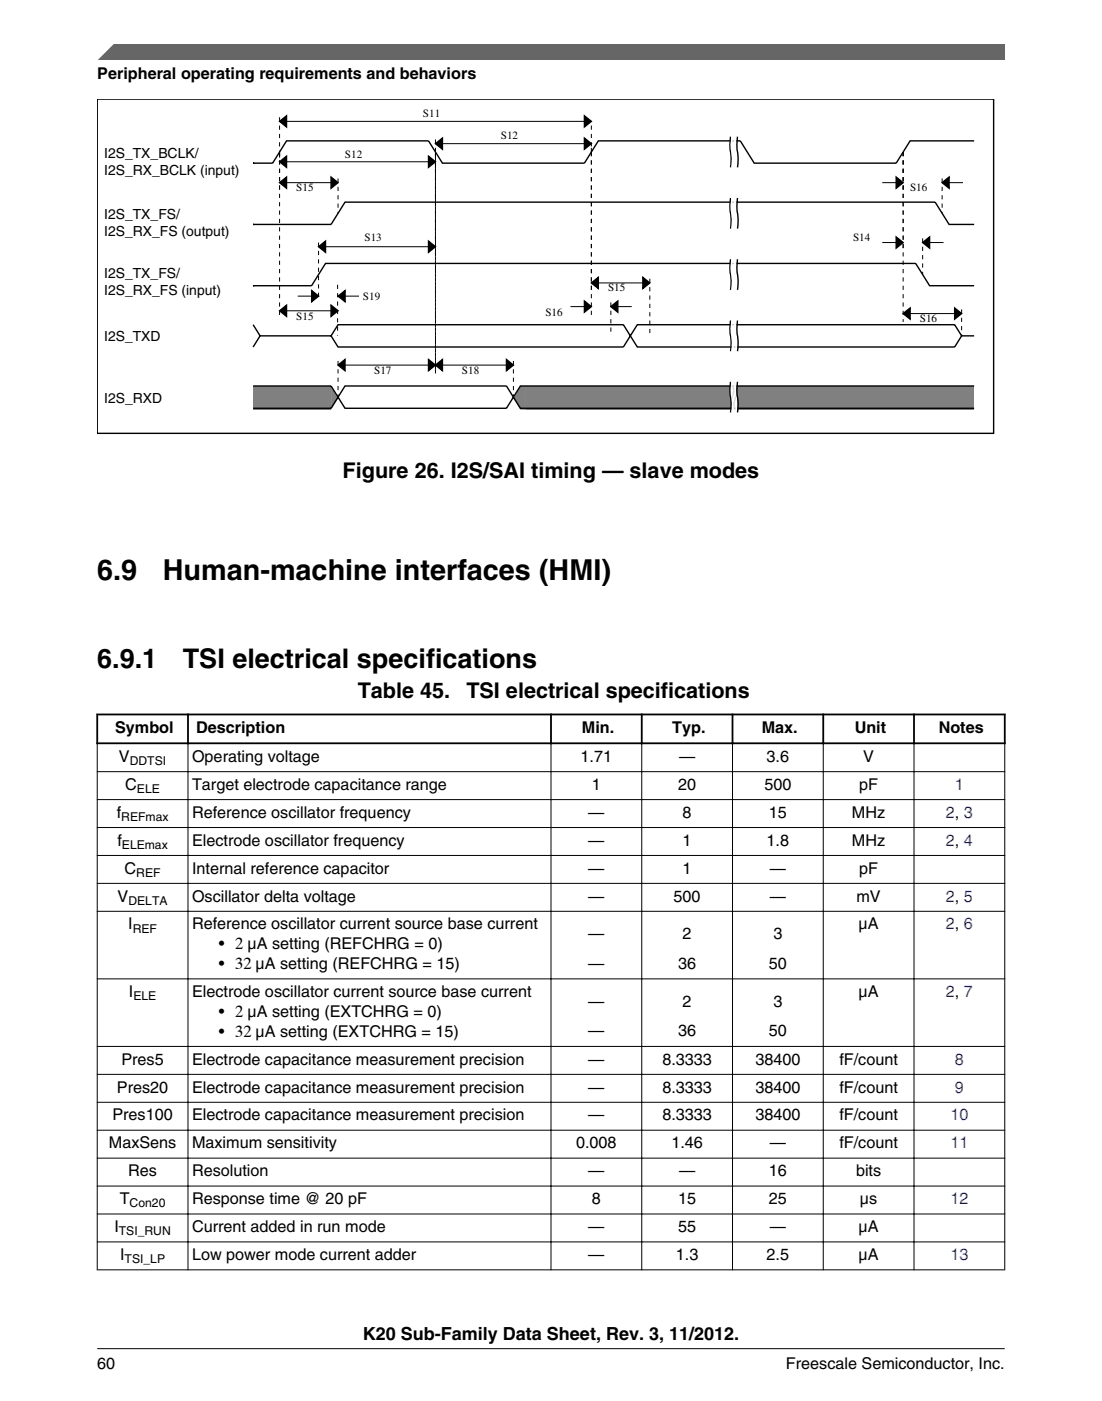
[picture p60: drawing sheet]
<svg xmlns="http://www.w3.org/2000/svg" width="216mm" height="274mm" viewBox="0 0 216 274" stroke-linecap="round" stroke-linejoin="round" font-family="sans-serif">
<defs><g id="words">
<g font-size="5.6">
<text x="19" y="113.5">6.9</text>
<text x="31.9" y="113.5">Human-machine interfaces (HMI)</text>
</g>
<g font-size="5.3">
<text x="19" y="130.9">6.9.1</text>
<text x="35.8" y="130.9">TSI electrical specifications</text>
</g>
<g font-size="4.2">
<text x="67.1" y="93.7">Figure 26. I2S/SAI timing — slave modes</text>
<text x="70.1" y="136.6">Table 45.</text>
<text x="91.4" y="136.6">TSI electrical specifications</text>
</g>
<text font-size="3.5" x="71.1" y="262.3">K20 Sub-Family Data Sheet, Rev. 3, 11/2012.</text>
<g font-size="3.2">
<text x="19" y="15.5">Peripheral operating requirements and behaviors</text>
<text x="22.6" y="143.5">Symbol</text>
<text x="38.4" y="143.5">Description</text>
<text x="114" y="143.5">Min.</text>
<text x="131.7" y="143.5">Typ.</text>
<text x="149.2" y="143.5">Max.</text>
<text x="167.4" y="143.5">Unit</text>
<text x="183.9" y="143.5">Notes</text>
<text x="23.3" y="149.2">V</text>
<text x="37.6" y="149.2">Operating voltage</text>
<text x="113.8" y="149.2">1.71</text>
<text x="133" y="149.2">—</text>
<text x="150.2" y="149.2">3.6</text>
<text x="169.1" y="149.2">V</text>
<text x="24.5" y="154.7">C</text>
<text x="37.6" y="154.7">Target electrode capacitance range</text>
<text x="116" y="154.7">1</text>
<text x="132.9" y="154.7">20</text>
<text x="149.8" y="154.7">500</text>
<text x="168.3" y="154.7">pF</text>
<text x="22.9" y="160.1">f</text>
<text x="37.6" y="160.1">Reference oscillator frequency</text>
<text x="115.3" y="160.1">—</text>
<text x="133.7" y="160.1">8</text>
<text x="150.6" y="160.1">15</text>
<text x="166.9" y="160.1">MHz</text>
<text x="23" y="165.6">f</text>
<text x="37.6" y="165.6">Electrode oscillator frequency</text>
<text x="115.3" y="165.6">—</text>
<text x="133.7" y="165.6">1</text>
<text x="150.2" y="165.6">1.8</text>
<text x="166.9" y="165.6">MHz</text>
<text x="24.4" y="171.1">C</text>
<text x="37.6" y="171.1">Internal reference capacitor</text>
<text x="115.3" y="171.1">—</text>
<text x="133.7" y="171.1">1</text>
<text x="150.8" y="171.1">—</text>
<text x="168.3" y="171.1">pF</text>
<text x="23" y="176.5">V</text>
<text x="37.6" y="176.5">Oscillator delta voltage</text>
<text x="115.3" y="176.5">—</text>
<text x="132" y="176.5">500</text>
<text x="150.8" y="176.5">—</text>
<text x="167.8" y="176.5">mV</text>
<text x="25.1" y="182">I</text>
<text x="37.6" y="182">Reference oscillator current source base current</text>
<text x="42.9" y="185.9">• 2 μA setting (REFCHRG = 0)</text>
<text x="115.3" y="183.9">—</text>
<text x="133.7" y="183.9">2</text>
<text x="151.5" y="183.9">3</text>
<text x="168.2" y="182">μA</text>
<text x="42.9" y="189.8">• 32 μA setting (REFCHRG = 15)</text>
<text x="115.3" y="189.7">—</text>
<text x="132.9" y="189.7">36</text>
<text x="150.6" y="189.7">50</text>
<text x="25.2" y="195.2">I</text>
<text x="37.6" y="195.2">Electrode oscillator current source base current</text>
<text x="115.3" y="197.1">—</text>
<text x="133.7" y="197.1">2</text>
<text x="151.5" y="197.1">3</text>
<text x="168.2" y="195.2">μA</text>
<text x="42.9" y="199.1">• 2 μA setting (EXTCHRG = 0)</text>
<text x="42.9" y="203">• 32 μA setting (EXTCHRG = 15)</text>
<text x="115.3" y="202.9">—</text>
<text x="132.9" y="202.9">36</text>
<text x="150.6" y="202.9">50</text>
<text x="23.8" y="208.5">Pres5</text>
<text x="37.6" y="208.5">Electrode capacitance measurement precision</text>
<text x="115.3" y="208.5">—</text>
<text x="129.8" y="208.5">8.3333</text>
<text x="148" y="208.5">38400</text>
<text x="164.4" y="208.5">fF/count</text>
<text x="22.9" y="213.9">Pres20</text>
<text x="37.6" y="213.9">Electrode capacitance measurement precision</text>
<text x="115.3" y="213.9">—</text>
<text x="129.8" y="213.9">8.3333</text>
<text x="148" y="213.9">38400</text>
<text x="164.4" y="213.9">fF/count</text>
<text x="22" y="219.4">Pres100</text>
<text x="37.6" y="219.4">Electrode capacitance measurement precision</text>
<text x="115.3" y="219.4">—</text>
<text x="129.8" y="219.4">8.3333</text>
<text x="148" y="219.4">38400</text>
<text x="164.4" y="219.4">fF/count</text>
<text x="21.3" y="224.9">MaxSens</text>
<text x="37.6" y="224.9">Maximum sensitivity</text>
<text x="112.9" y="224.9">0.008</text>
<text x="131.5" y="224.9">1.46</text>
<text x="150.8" y="224.9">—</text>
<text x="164.4" y="224.9">fF/count</text>
<text x="25.1" y="230.3">Res</text>
<text x="37.6" y="230.3">Resolution</text>
<text x="115.3" y="230.3">—</text>
<text x="133" y="230.3">—</text>
<text x="150.6" y="230.3">16</text>
<text x="167.7" y="230.3">bits</text>
<text x="23.5" y="235.8">T</text>
<text x="37.6" y="235.8">Response time @ 20 pF</text>
<text x="116" y="235.8">8</text>
<text x="132.9" y="235.8">15</text>
<text x="150.6" y="235.8">25</text>
<text x="168.5" y="235.8">μs</text>
<text x="22.4" y="241.3">I</text>
<text x="37.6" y="241.3">Current added in run mode</text>
<text x="115.3" y="241.3">—</text>
<text x="132.9" y="241.3">55</text>
<text x="150.8" y="241.3">—</text>
<text x="168.2" y="241.3">μA</text>
<text x="23.5" y="246.7">I</text>
<text x="37.6" y="246.7">Low power mode current adder</text>
<text x="115.3" y="246.7">—</text>
<text x="132.4" y="246.7">1.3</text>
<text x="150.2" y="246.7">2.5</text>
<text x="168.2" y="246.7">μA</text>
<text x="19.1" y="268">60</text>
<text x="154" y="268">Freescale Semiconductor, Inc.</text>
</g>
<g font-size="3.2" fill="#00f">
<text x="187.1" y="154.7">1</text>
<text x="185.3" y="160.1">2, 3</text>
<text x="185.3" y="165.6">2, 4</text>
<text x="185.3" y="176.5">2, 5</text>
<text x="185.3" y="182">2, 6</text>
<text x="185.3" y="195.2">2, 7</text>
<text x="187.1" y="208.5">8</text>
<text x="187.1" y="213.9">9</text>
<text x="186.2" y="219.4">10</text>
<text x="186.2" y="224.9">11</text>
<text x="186.2" y="235.8">12</text>
<text x="186.2" y="246.7">13</text>
</g>
<g font-size="2.7">
<text x="20.4" y="30.9">I2S_TX_BCLK/</text>
<text x="20.4" y="34.3">I2S_RX_BCLK (input)</text>
<text x="20.4" y="42.9">I2S_TX_FS/</text>
<text x="20.4" y="46.3">I2S_RX_FS (output)</text>
<text x="20.4" y="54.4">I2S_TX_FS/</text>
<text x="20.4" y="57.8">I2S_RX_FS (input)</text>
<text x="20.4" y="66.9">I2S_TXD</text>
<text x="20.4" y="78.9">I2S_RXD</text>
</g>
<g font-size="2.4">
<text x="25.4" y="149.8">DDTSI</text>
<text x="26.8" y="155.3">ELE</text>
<text x="23.8" y="160.8">REFmax</text>
<text x="23.9" y="166.2">ELEmax</text>
<text x="26.7" y="171.7">REF</text>
<text x="25.2" y="177.2">DELTA</text>
<text x="26" y="182.6">REF</text>
<text x="26.1" y="195.9">ELE</text>
<text x="25.4" y="236.4">Con20</text>
<text x="23.3" y="241.9">TSI_RUN</text>
<text x="24.4" y="247.4">TSI_LP</text>
</g>
<g font-size="2.2">
<text x="82.9" y="22.9">S11</text>
<text x="98.1" y="27.3">S12</text>
<text x="67.6" y="30.9">S12</text>
<text x="58" y="37.4">S15</text>
<text x="178.3" y="37.4">S16</text>
<text x="71.4" y="47.2">S13</text>
<text x="167.1" y="47.2">S14</text>
<text x="71.1" y="58.7">S19</text>
<text x="119.1" y="57">S15</text>
<text x="58" y="62.7">S15</text>
<text x="106.9" y="61.9">S16</text>
<text x="180.2" y="63">S16</text>
<text x="73.3" y="73.3">S17</text>
<text x="90.5" y="73.3">S18</text>
</g>
</g></defs>
<path d="M19 19.4h175.7v65.5h-175.7z" fill="none" stroke="#000" stroke-width=".27"/>
<g fill="#808080">
<path d="M49.6 75.6h3.8v4.6h-3.8z"/>
<path d="M53.4 75.6h3.8v4.6h-3.8z"/>
<path d="M57.2 75.6h3.8v4.6h-3.8z"/>
<path d="M61 75.6h3.9v4.6h-3.9z"/>
<path d="M64.9 75.6l1.3 2.4-1.3 2.2z"/>
<path d="M102 75.6h1v4.6h-1l-1.4-2.2z"/>
<path d="M103 75.6h3.9v4.6h-3.9z"/>
<path d="M106.9 75.6h3.8v4.6h-3.8z"/>
<path d="M110.7 75.6h3.8v4.6h-3.8z"/>
<path d="M114.5 75.6h3.8v4.6h-3.8z"/>
<path d="M118.3 75.6h3.8v4.6h-3.8z"/>
<path d="M122.1 75.6h3.8v4.6h-3.8z"/>
<path d="M125.9 75.6h3.9v4.6h-3.9z"/>
<path d="M129.8 75.6h3.8v4.6h-3.8z"/>
<path d="M133.6 75.6h3.8v4.6h-3.8z"/>
<path d="M137.4 75.6h3.8v4.6h-3.8z"/>
<path d="M141.2 75.6h3.8v4.6h-3.8z"/>
<path d="M145 75.6h3.9v4.6h-3.9z"/>
<path d="M148.9 75.6h3.8v4.6h-3.8z"/>
<path d="M152.7 75.6h3.8v4.6h-3.8z"/>
<path d="M156.5 75.6h3.8v4.6h-3.8z"/>
<path d="M160.3 75.6h3.8v4.6h-3.8z"/>
<path d="M164.1 75.6h3.8v4.6h-3.8z"/>
<path d="M167.9 75.6h3.9v4.6h-3.9z"/>
<path d="M171.8 75.6h3.8v4.6h-3.8z"/>
<path d="M175.6 75.6h3.8v4.6h-3.8z"/>
<path d="M179.4 75.6h3.8v4.6h-3.8z"/>
<path d="M183.2 75.6h3.8v4.6h-3.8z"/>
<path d="M187 75.6h3.9v4.6h-3.9z"/>
</g>
<g fill="none" stroke="#000" stroke-width=".27">
<path d="M49.6 31.9h.1M54.8 35.8l1.3-1.1v2.2zM54.8 23.8l1.3-1.1v2.2zM54.8 31.7l1.3-1.1v2.2zM64.9 34.7l1.3 1.1-1.3 1.1zM84 30.6l1.3 1.1-1.3 1.1zM85.3 28.1l1.4-1.1v2.2zM114.5 22.7l1.4 1.1-1.4 1.1zM114.5 27l1.4 1.1-1.4 1.1zM143.1 26.8a14.8 14.8 0 0 0 .1 4.3l-.1 1.7M143.1 38.8a14.8 14.8 0 0 0 .1 4.3l-.1 1.7M144.5 26.8a14.8 14.8 0 0 0 .1 4.3l-.1 1.7"/>
<path d="M144.5 38.8a14.8 14.8 0 0 0 .1 4.3l-.1 1.7M175.6 34.7l1.3 1.1-1.3 1.1zM184.6 35.8l1.3-1.1v2.2zM190.9 27.6h-12.6l-2.7 4.3h-27.8l-2.8-4.3h-27.8l-2.7 4.3h-27.8l-2.7-4.3h-27.9l-2.7 4.3h-3.8M49.6 43.9h.1M49.6 43.9h15.3l2.7-4.3h115.6l2.7 4.3h5M49.6 55.9h.1M49.6 55.9h11.4l2.8-4.3h115.6l2.7 4.3h8.8M61.1 56.9l1.3 1.1-1.3 1.1zM62.4 48.3l1.4-1.1v2.2zM64.9 59.8l1.3 1.1-1.3 1zM66.2 58l1.4-1.1v2.2z"/>
<path d="M84 47.2l1.3 1.1-1.3 1.1zM114.5 58.9l1.4 1.1-1.4 1.1zM115.9 55.4l1.3-1.1v2.2zM125.9 54.3l1.4 1.1-1.4 1.1zM143.1 50.8a14.8 14.8 0 0 0 .1 4.3l-.1 1.7M144.5 50.8a14.8 14.8 0 0 0 .1 4.3l-.1 1.7M175.6 46.4l1.3 1.1-1.3 1.1zM180.8 47.5l1.3-1.1v2.2zM49.6 75.6h15.3l2.7 4.3h31.6l2.8-4.3h88.9M49.6 79.9h15.3l2.7-4.3h31.6l2.8 4.3h88.9M49.6 63.6l1.4 2.2M54.8 60.9l1.3-1.1v2.1z"/>
<path d="M64.9 65.8h-13.9l-1.4 2.1M64.9 65.8l1.3 2.1h55.9l2.8-4.3h62.1l1.4 2.2M64.9 65.8l1.3-2.2h55.9l2.8 4.3h62.1l1.4-2.1h2.5M66.2 71.5l1.4-1.1v2.2zM84 70.4l1.3 1.1-1.3 1.1zM85.3 71.5l1.4-1.1v2.2zM99.2 70.4l1.4 1.1-1.4 1.1zM119.7 60l1.3-1.1v2.2zM143.1 62.8a14.8 14.8 0 0 0 .1 4.3l-.1 1.7M143.1 74.8a14.8 14.8 0 0 0 .1 4.3l-.1 1.7M144.5 62.8a14.8 14.8 0 0 0 .1 4.3l-.1 1.7M144.5 74.8a14.8 14.8 0 0 0 .1 4.3l-.1 1.7"/>
<path d="M176.9 61.4l1.4-1.1v2.2zM187 60.3l1.4 1.1-1.4 1.1z"/>
</g>
<g fill="#000">
<path d="M54.8 35.8l1.3-1.1v2.2zM54.8 23.8l1.3-1.1v2.2zM54.8 31.7l1.3-1.1v2.2zM64.9 34.7l1.3 1.1-1.3 1.1zM84 30.6l1.3 1.1-1.3 1.1zM85.3 28.1l1.4-1.1v2.2zM114.5 22.7l1.4 1.1-1.4 1.1zM114.5 27l1.4 1.1-1.4 1.1zM175.6 34.7l1.3 1.1-1.3 1.1zM184.6 35.8l1.3-1.1v2.2zM62.4 48.3l1.4-1.1v2.2zM61.1 56.9l1.3 1.1-1.3 1.1z"/>
<path d="M66.2 58l1.4-1.1v2.2zM84 47.2l1.3 1.1-1.3 1.1zM115.9 55.4l1.3-1.1v2.2zM125.9 54.3l1.4 1.1-1.4 1.1zM175.6 46.4l1.3 1.1-1.3 1.1zM180.8 47.5l1.3-1.1v2.2zM54.8 60.9l1.3-1.1v2.1zM64.9 59.8l1.3 1.1-1.3 1zM66.2 71.5l1.4-1.1v2.2zM84 70.4l1.3 1.1-1.3 1.1zM85.3 71.5l1.4-1.1v2.2zM99.2 70.4l1.4 1.1-1.4 1.1z"/>
<path d="M114.5 58.9l1.4 1.1-1.4 1.1zM119.7 60l1.3-1.1v2.2zM176.9 61.4l1.4-1.1v2.2zM187 60.3l1.4 1.1-1.4 1.1z"/>
</g>
<g fill="none" stroke="#000" stroke-width=".2" stroke-dasharray=".8 .8" stroke-linecap="butt">
<path d="M54.8 29.8v7.6M54.8 29.8v32.7M54.8 22.9v6.9M54.8 30.9v-1.1M66.2 34.9v6.9M85.3 29.8v20.1M85.3 29.8v43.3M85.3 32.5v-2.7M85.3 27.3v2.5M115.9 29.8v27.2M115.9 29.8v31.9M115.9 24.6v5.2"/>
<path d="M115.9 28.9v.9M176.9 29.8v7.6M176.9 29.8v19.3M176.9 29.8v33.2M184.6 34.9v6.9M62.4 47.5v11.2M66.1 55.8v9.9M119.7 59.2v6.6M127.3 54.6v11.2M180.8 46.7v7.1M66.2 70.7v7.1M85.3 72.3v-42.5"/>
<path d="M100.6 70.7v7.1M188.4 60.6v5.2"/>
</g>
<g fill="none" stroke="#000" stroke-width=".2">
<path d="M54.8 35.8h11.4M54.8 23.8h61.1M54.8 31.7h30.5M85.3 28.1h30.6M172.9 35.8h4M184.6 35.8h4.1M58.3 58h4.1M62.4 48.3h22.9M66.2 58h4.1M115.9 55.4h11.4M172.9 47.5h4M180.8 47.5h4.1"/>
<path d="M54.8 60.9h11.4M66.2 71.5h34.4M111.8 60h4.1M119.7 60h4.1M176.9 61.4h11.5"/>
</g>
<g fill="none" stroke="#fff" stroke-width=".27">
<path d="M143.4 26.8a14.8 14.8 0 0 0 .1 4.3l-.1 1.7M143.4 38.8a14.8 14.8 0 0 0 .1 4.3l-.1 1.7M143.7 26.8a14.8 14.8 0 0 0 .1 4.3l-.1 1.7M143.7 38.8a14.8 14.8 0 0 0 .1 4.3l-.1 1.7M143.9 26.8a14.8 14.8 0 0 0 .2 4.3l-.2 1.7M143.9 38.8a14.8 14.8 0 0 0 .2 4.3l-.2 1.7M144.2 26.8a14.8 14.8 0 0 0 .1 4.3l-.1 1.7M144.2 38.8a14.8 14.8 0 0 0 .1 4.3l-.1 1.7M143.4 50.8a14.8 14.8 0 0 0 .1 4.3l-.1 1.7M143.7 50.8a14.8 14.8 0 0 0 .1 4.3l-.1 1.7M143.9 50.8a14.8 14.8 0 0 0 .2 4.3l-.2 1.7M144.2 50.8a14.8 14.8 0 0 0 .1 4.3l-.1 1.7"/>
<path d="M143.4 62.8a14.8 14.8 0 0 0 .1 4.3l-.1 1.7M143.4 74.8a14.8 14.8 0 0 0 .1 4.3l-.1 1.7M143.7 62.8a14.8 14.8 0 0 0 .1 4.3l-.1 1.7M143.7 74.8a14.8 14.8 0 0 0 .1 4.3l-.1 1.7M143.9 62.8a14.8 14.8 0 0 0 .2 4.3l-.2 1.7M143.9 74.8a14.8 14.8 0 0 0 .2 4.3l-.2 1.7M144.2 62.8a14.8 14.8 0 0 0 .1 4.3l-.1 1.7M144.2 74.8a14.8 14.8 0 0 0 .1 4.3l-.1 1.7"/>
</g>
<g fill="#fff">
<path d="M19 133h177.8v117.5h-177.8z" fill-rule="evenodd"/>
<path d="M19.2 140.1h17.5v5.3h-17.5z" fill-rule="evenodd"/>
<path d="M37 140.1h70.8v5.3h-70.8z" fill-rule="evenodd"/>
<path d="M108.1 140.1h17.5v5.3h-17.5z" fill-rule="evenodd"/>
<path d="M125.9 140.1h17.4v5.3h-17.4z" fill-rule="evenodd"/>
<path d="M143.7 140.1h17.4v5.3h-17.4z" fill-rule="evenodd"/>
<path d="M161.5 140.1h17.4v5.3h-17.4z" fill-rule="evenodd"/>
<path d="M179.2 140.1h17.5v5.3h-17.5z" fill-rule="evenodd"/>
<path d="M19.1 145.7h17.6v5.3h-17.6z" fill-rule="evenodd"/>
<path d="M36.9 145.7h71v5.3h-71z" fill-rule="evenodd"/>
<path d="M108 145.7h17.6v5.3h-17.6z" fill-rule="evenodd"/>
<path d="M125.8 145.7h17.6v5.3h-17.6z" fill-rule="evenodd"/>
<path d="M143.6 145.7h17.6v5.3h-17.6z" fill-rule="evenodd"/>
<path d="M161.4 145.7h17.6v5.3h-17.6z" fill-rule="evenodd"/>
<path d="M179.2 145.7h17.6v5.3h-17.6z" fill-rule="evenodd"/>
<path d="M19.1 151.2h17.6v5.3h-17.6z" fill-rule="evenodd"/>
<path d="M36.9 151.2h71v5.3h-71z" fill-rule="evenodd"/>
<path d="M108 151.2h17.6v5.3h-17.6z" fill-rule="evenodd"/>
<path d="M125.8 151.2h17.6v5.3h-17.6z" fill-rule="evenodd"/>
<path d="M143.6 151.2h17.6v5.3h-17.6z" fill-rule="evenodd"/>
<path d="M161.4 151.2h17.6v5.3h-17.6z" fill-rule="evenodd"/>
<path d="M179.2 151.2h17.6v5.3h-17.6z" fill-rule="evenodd"/>
<path d="M19.1 156.7h17.6v5.2h-17.6z" fill-rule="evenodd"/>
<path d="M36.9 156.7h71v5.2h-71z" fill-rule="evenodd"/>
<path d="M108 156.7h17.6v5.2h-17.6z" fill-rule="evenodd"/>
<path d="M125.8 156.7h17.6v5.2h-17.6z" fill-rule="evenodd"/>
<path d="M143.6 156.7h17.6v5.2h-17.6z" fill-rule="evenodd"/>
<path d="M161.4 156.7h17.6v5.2h-17.6z" fill-rule="evenodd"/>
<path d="M179.2 156.7h17.6v5.2h-17.6z" fill-rule="evenodd"/>
<path d="M19.1 162.1h17.6v5.3h-17.6z" fill-rule="evenodd"/>
<path d="M36.9 162.1h71v5.3h-71z" fill-rule="evenodd"/>
<path d="M108 162.1h17.6v5.3h-17.6z" fill-rule="evenodd"/>
<path d="M125.8 162.1h17.6v5.3h-17.6z" fill-rule="evenodd"/>
<path d="M143.6 162.1h17.6v5.3h-17.6z" fill-rule="evenodd"/>
<path d="M161.4 162.1h17.6v5.3h-17.6z" fill-rule="evenodd"/>
<path d="M179.2 162.1h17.6v5.3h-17.6z" fill-rule="evenodd"/>
<path d="M19.1 167.6h17.6v5.3h-17.6z" fill-rule="evenodd"/>
<path d="M36.9 167.6h71v5.3h-71z" fill-rule="evenodd"/>
<path d="M108 167.6h17.6v5.3h-17.6z" fill-rule="evenodd"/>
<path d="M125.8 167.6h17.6v5.3h-17.6z" fill-rule="evenodd"/>
<path d="M143.6 167.6h17.6v5.3h-17.6z" fill-rule="evenodd"/>
<path d="M161.4 167.6h17.6v5.3h-17.6z" fill-rule="evenodd"/>
<path d="M179.2 167.6h17.6v5.3h-17.6z" fill-rule="evenodd"/>
<path d="M19.1 173.1h17.6v5.2h-17.6z" fill-rule="evenodd"/>
<path d="M36.9 173.1h71v5.2h-71z" fill-rule="evenodd"/>
<path d="M108 173.1h17.6v5.2h-17.6z" fill-rule="evenodd"/>
<path d="M125.8 173.1h17.6v5.2h-17.6z" fill-rule="evenodd"/>
<path d="M143.6 173.1h17.6v5.2h-17.6z" fill-rule="evenodd"/>
<path d="M161.4 173.1h17.6v5.2h-17.6z" fill-rule="evenodd"/>
<path d="M179.2 173.1h17.6v5.2h-17.6z" fill-rule="evenodd"/>
<path d="M19.1 178.5h17.6v13.1h-17.6z" fill-rule="evenodd"/>
<path d="M36.9 178.5h71v13.1h-71z" fill-rule="evenodd"/>
<path d="M108 178.5h17.6v13.1h-17.6z" fill-rule="evenodd"/>
<path d="M125.8 178.5h17.6v13.1h-17.6z" fill-rule="evenodd"/>
<path d="M143.6 178.5h17.6v13.1h-17.6z" fill-rule="evenodd"/>
<path d="M161.4 178.5h17.6v13.1h-17.6z" fill-rule="evenodd"/>
<path d="M179.2 178.5h17.6v13.1h-17.6z" fill-rule="evenodd"/>
<path d="M19.1 191.8h17.6v13h-17.6z" fill-rule="evenodd"/>
<path d="M36.9 191.8h71v13h-71z" fill-rule="evenodd"/>
<path d="M108 191.8h17.6v13h-17.6z" fill-rule="evenodd"/>
<path d="M125.8 191.8h17.6v13h-17.6z" fill-rule="evenodd"/>
<path d="M143.6 191.8h17.6v13h-17.6z" fill-rule="evenodd"/>
<path d="M161.4 191.8h17.6v13h-17.6z" fill-rule="evenodd"/>
<path d="M179.2 191.8h17.6v13h-17.6z" fill-rule="evenodd"/>
<path d="M19.1 205h17.6v5.3h-17.6z" fill-rule="evenodd"/>
<path d="M36.9 205h71v5.3h-71z" fill-rule="evenodd"/>
<path d="M108 205h17.6v5.3h-17.6z" fill-rule="evenodd"/>
<path d="M125.8 205h17.6v5.3h-17.6z" fill-rule="evenodd"/>
<path d="M143.6 205h17.6v5.3h-17.6z" fill-rule="evenodd"/>
<path d="M161.4 205h17.6v5.3h-17.6z" fill-rule="evenodd"/>
<path d="M179.2 205h17.6v5.3h-17.6z" fill-rule="evenodd"/>
<path d="M19.1 210.5h17.6v5.2h-17.6z" fill-rule="evenodd"/>
<path d="M36.9 210.5h71v5.2h-71z" fill-rule="evenodd"/>
<path d="M108 210.5h17.6v5.2h-17.6z" fill-rule="evenodd"/>
<path d="M125.8 210.5h17.6v5.2h-17.6z" fill-rule="evenodd"/>
<path d="M143.6 210.5h17.6v5.2h-17.6z" fill-rule="evenodd"/>
<path d="M161.4 210.5h17.6v5.2h-17.6z" fill-rule="evenodd"/>
<path d="M179.2 210.5h17.6v5.2h-17.6z" fill-rule="evenodd"/>
<path d="M19.1 215.9h17.6v5.3h-17.6z" fill-rule="evenodd"/>
<path d="M36.9 215.9h71v5.3h-71z" fill-rule="evenodd"/>
<path d="M108 215.9h17.6v5.3h-17.6z" fill-rule="evenodd"/>
<path d="M125.8 215.9h17.6v5.3h-17.6z" fill-rule="evenodd"/>
<path d="M143.6 215.9h17.6v5.3h-17.6z" fill-rule="evenodd"/>
<path d="M161.4 215.9h17.6v5.3h-17.6z" fill-rule="evenodd"/>
<path d="M179.2 215.9h17.6v5.3h-17.6z" fill-rule="evenodd"/>
<path d="M19.1 221.4h17.6v5.3h-17.6z" fill-rule="evenodd"/>
<path d="M36.9 221.4h71v5.3h-71z" fill-rule="evenodd"/>
<path d="M108 221.4h17.6v5.3h-17.6z" fill-rule="evenodd"/>
<path d="M125.8 221.4h17.6v5.3h-17.6z" fill-rule="evenodd"/>
<path d="M143.6 221.4h17.6v5.3h-17.6z" fill-rule="evenodd"/>
<path d="M161.4 221.4h17.6v5.3h-17.6z" fill-rule="evenodd"/>
<path d="M179.2 221.4h17.6v5.3h-17.6z" fill-rule="evenodd"/>
<path d="M19.1 226.9h17.6v5.2h-17.6z" fill-rule="evenodd"/>
<path d="M36.9 226.9h71v5.2h-71z" fill-rule="evenodd"/>
<path d="M108 226.9h17.6v5.2h-17.6z" fill-rule="evenodd"/>
<path d="M125.8 226.9h17.6v5.2h-17.6z" fill-rule="evenodd"/>
<path d="M143.6 226.9h17.6v5.2h-17.6z" fill-rule="evenodd"/>
<path d="M161.4 226.9h17.6v5.2h-17.6z" fill-rule="evenodd"/>
<path d="M179.2 226.9h17.6v5.2h-17.6z" fill-rule="evenodd"/>
<path d="M19.1 232.3h17.6v5.3h-17.6z" fill-rule="evenodd"/>
<path d="M36.9 232.3h71v5.3h-71z" fill-rule="evenodd"/>
<path d="M108 232.3h17.6v5.3h-17.6z" fill-rule="evenodd"/>
<path d="M125.8 232.3h17.6v5.3h-17.6z" fill-rule="evenodd"/>
<path d="M143.6 232.3h17.6v5.3h-17.6z" fill-rule="evenodd"/>
<path d="M161.4 232.3h17.6v5.3h-17.6z" fill-rule="evenodd"/>
<path d="M179.2 232.3h17.6v5.3h-17.6z" fill-rule="evenodd"/>
<path d="M19.1 237.8h17.6v5.3h-17.6z" fill-rule="evenodd"/>
<path d="M36.9 237.8h71v5.3h-71z" fill-rule="evenodd"/>
<path d="M108 237.8h17.6v5.3h-17.6z" fill-rule="evenodd"/>
<path d="M125.8 237.8h17.6v5.3h-17.6z" fill-rule="evenodd"/>
<path d="M143.6 237.8h17.6v5.3h-17.6z" fill-rule="evenodd"/>
<path d="M161.4 237.8h17.6v5.3h-17.6z" fill-rule="evenodd"/>
<path d="M179.2 237.8h17.6v5.3h-17.6z" fill-rule="evenodd"/>
<path d="M19.1 243.3h17.6v5.3h-17.6z" fill-rule="evenodd"/>
<path d="M36.9 243.3h71v5.3h-71z" fill-rule="evenodd"/>
<path d="M108 243.3h17.6v5.3h-17.6z" fill-rule="evenodd"/>
<path d="M125.8 243.3h17.6v5.3h-17.6z" fill-rule="evenodd"/>
<path d="M143.6 243.3h17.6v5.3h-17.6z" fill-rule="evenodd"/>
<path d="M161.4 243.3h17.6v5.3h-17.6z" fill-rule="evenodd"/>
<path d="M179.2 243.3h17.6v5.3h-17.6z" fill-rule="evenodd"/>
</g>
<path d="M18.9 139.9h178.1M19 139.7v6M36.8 139.7v6M107.9 139.7v6M125.7 139.7v6M143.5 139.7v6M161.3 139.7v6M179.1 139.7v6M196.8 139.7v6M18.9 145.5h178.1" fill="none" stroke="#000" stroke-width=".35"/>
<g fill="none" stroke="#000" stroke-width=".2">
<path d="M19 151.1h177.9M19 156.6h177.9M19 145.7v103M36.8 145.3v103.4M107.9 145.3v103.4M125.7 145.3v103.4M143.5 145.3v103.4M161.3 145.3v103.4M179.1 145.3v103.4M196.8 145.7v103M19 162h177.9M19 167.5h177.9"/>
<path d="M19 173h177.9M19 178.4h177.9M19 191.7h177.9M19 204.9h177.9M19 210.4h177.9M19 215.8h177.9M19 221.3h177.9M19 226.8h177.9M19 232.2h177.9M19 237.7h177.9M19 243.2h177.9M19 248.6h177.9"/>
</g>
<path d="M19 11.7l5.7-3.1 172.2 .1v3z" fill="#666"/>
<path d="M22.5 8.6l-3.1 3.1" fill="none" stroke="#666" stroke-width=".28"/>
<path d="M19 264.1h177.8" fill="none" stroke="#000" stroke-width=".2"/>
<use href="#words"/>
</svg>
